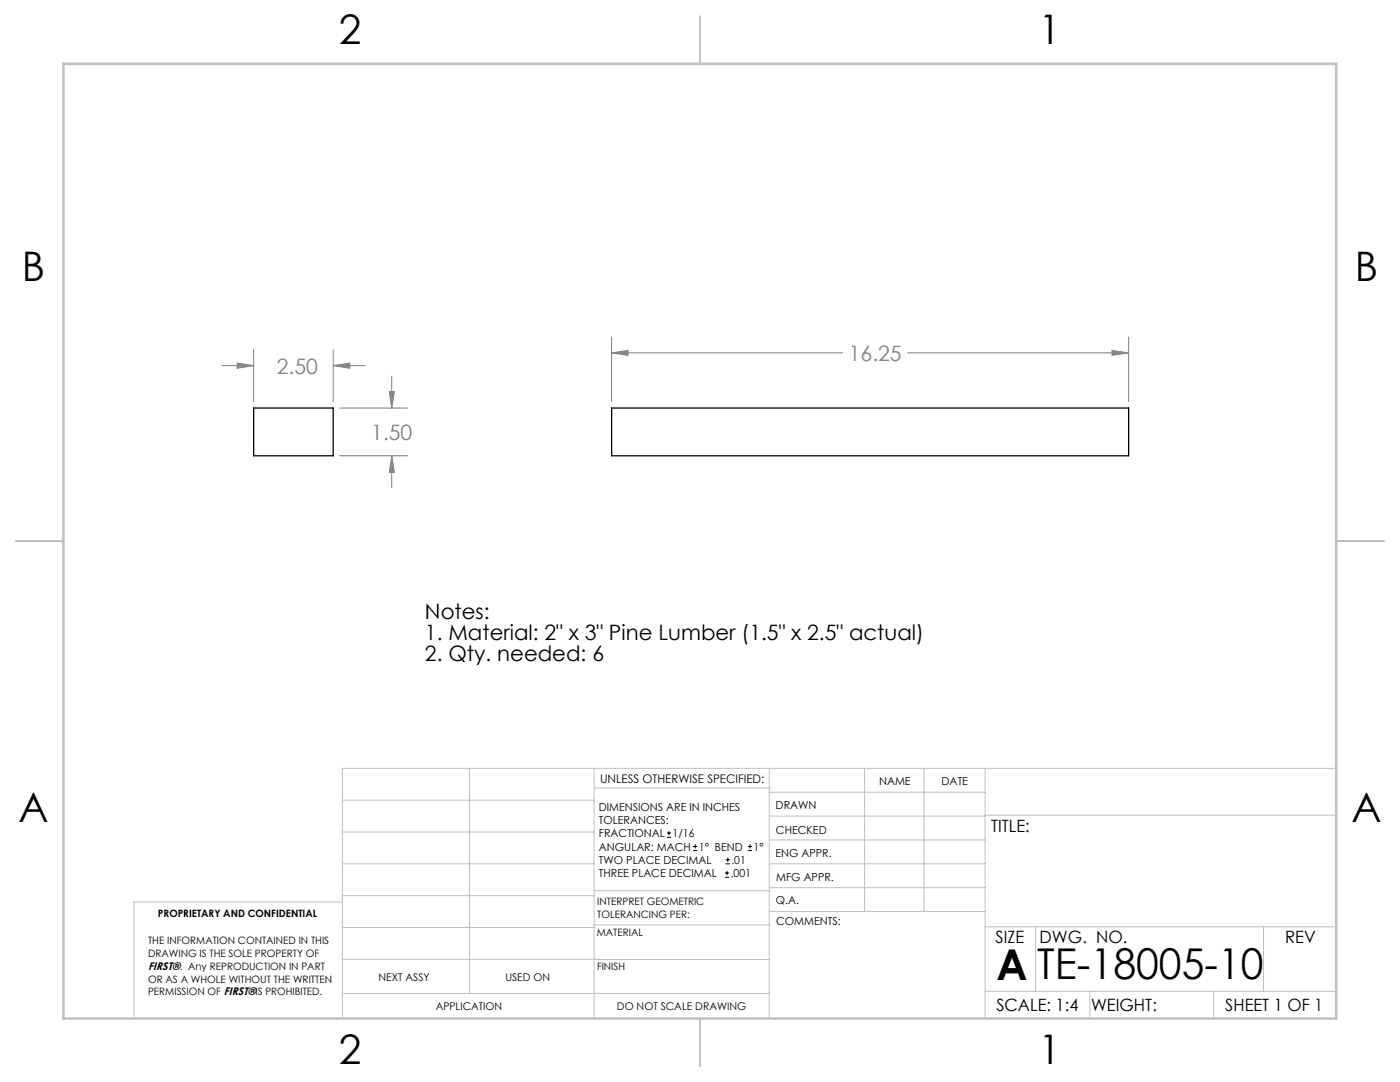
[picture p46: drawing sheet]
<svg xmlns="http://www.w3.org/2000/svg" width="279mm" height="216mm" viewBox="0 0 279 216" stroke-linecap="round" stroke-linejoin="round" font-family="sans-serif">
<defs><g id="words">
<g font-size="8.5">
<text x="198.9" y="195.5">A</text>
<text x="207" y="195.4">TE-18005-10</text>
</g>
<g font-size="8.1">
<text x="67.6" y="8.9">2</text>
<text x="207.3" y="8.9">1</text>
<text x="4.4" y="56.2">B</text>
<text x="270.4" y="56.2">B</text>
<text x="3.7" y="164.1">A</text>
<text x="269.7" y="164.1">A</text>
<text x="67.6" y="212.4">2</text>
<text x="207.3" y="212.4">1</text>
</g>
<g font-size="4.2" fill="#808080">
<text x="169.4" y="72">16.25</text>
<text x="55.3" y="74.5">2.50</text>
<text x="74.1" y="87.8">1.50</text>
</g>
<g font-size="4.2">
<text x="84.8" y="123.6">Notes:</text>
<text x="84.8" y="127.7">1. Material: 2&quot; x 3&quot; Pine Lumber (1.5&quot; x 2.5&quot; actual)</text>
<text x="84.8" y="131.9">2. Qty. needed: 6</text>
</g>
<g font-size="3.4">
<text x="197.8" y="166">TITLE:</text>
<text x="198.7" y="188.1">SIZE</text>
<text x="207.5" y="188.1">DWG. NO.</text>
<text x="256.5" y="188.2">REV</text>
<text x="198.8" y="201.7">SCALE: 1:4</text>
<text x="217.7" y="201.8">WEIGHT:</text>
<text x="244.5" y="201.7">SHEET 1 OF 1</text>
</g>
<text font-size="2.4" x="119.8" y="156.2">UNLESS OTHERWISE SPECIFIED:</text>
<g font-size="2.2">
<text x="119.5" y="161.8">DIMENSIONS ARE IN INCHES</text>
<text x="154.8" y="161.4">DRAWN</text>
<text x="175.4" y="156.6">NAME</text>
<text x="187.9" y="156.7">DATE</text>
<text x="119.5" y="164.4">TOLERANCES:</text>
<text x="119.5" y="167.1">FRACTIONAL</text>
<text x="134.2" y="167.1">1/16</text>
<text x="154.9" y="166.3">CHECKED</text>
<text x="119.5" y="172.4">TWO PLACE DECIMAL</text>
<text x="119.5" y="169.7">ANGULAR: MACH</text>
<text x="139.5" y="169.7">1° BEND</text>
<text x="146" y="172.4">.01</text>
<text x="150.4" y="169.7">1°</text>
<text x="154.8" y="171">ENG APPR.</text>
<text x="119.5" y="175">THREE PLACE DECIMAL</text>
<text x="145.8" y="175">.001</text>
<text x="154.9" y="175.7">MFG APPR.</text>
<text x="154.9" y="180.4">Q.A.</text>
<text x="154.9" y="184.6">COMMENTS:</text>
<text x="29.6" y="193.5">FIRST®. Any REPRODUCTION IN PART</text>
</g>
<g font-size="2.1">
<text x="75.5" y="195.7">NEXT ASSY</text>
<text x="100.9" y="195.7">USED ON</text>
<text x="86.9" y="201.5">APPLICATION</text>
<text x="123.1" y="201.6">DO NOT SCALE DRAWING</text>
</g>
<g font-size="2">
<text x="31.5" y="182.9">PROPRIETARY AND CONFIDENTIAL</text>
<text x="119.2" y="180.6">INTERPRET GEOMETRIC</text>
<text x="119.2" y="183.1">TOLERANCING PER:</text>
<text x="29.6" y="188.5">THE INFORMATION CONTAINED IN THIS</text>
<text x="29.6" y="191">DRAWING IS THE SOLE PROPERTY OF</text>
<text x="119.1" y="186.7">MATERIAL</text>
<text x="29.6" y="196.1">OR AS A WHOLE WITHOUT THE WRITTEN</text>
<text x="119.1" y="193.5">FINISH</text>
<text x="29.6" y="198.6">PERMISSION OF FIRST®IS PROHIBITED.</text>
</g>
</g></defs>
<g fill="none" stroke="#c0c0c0" stroke-width=".2">
<path d="M68.3 159.7h50.3M93.7 153.3v44.9M118.6 153.3v49.9M118.6 157.2h34.9M153.5 153.3v49.9M153.5 158.1h43.1M172.5 153.3v28.6M184.4 153.3v28.6M196.6 153.3v49.9M266.7 153.3h-198.4v49.9M68.3 178.7h50.3M68.3 172.4h50.3"/>
<path d="M68.3 166h50.3M68.3 180h-41.6v23.2M118.6 177.7h35M153.5 167.6h43.1M153.5 162.8h43.1M153.5 172.4h43.1M153.5 177.1h43.1M196.6 162.7h70.1M68.3 198.2h85.2M68.3 191.4l85.2 .1M68.3 185.1h50.3M118.6 184.6h35"/>
<path d="M153.6 181.9h43M196.6 197.8h70.1M196.6 184.9h70.1M206.7 184.9v12.9M217.5 197.8v5.4M242.2 197.8v5.4M252.2 184.9v12.9"/>
</g>
<path d="M139.7 3.2v9.5M3.1 107.9h9.6M266.7 107.9h9.5M139.7 203.2v9.6" fill="none" stroke="#c0c0c0" stroke-width=".25"/>
<path d="M12.7 12.7h254v190.5h-254z" fill="none" stroke="#c0c0c0" stroke-width=".5"/>
<g fill="none" stroke="#808080" stroke-width=".2">
<path d="M44.3 73h6.3M47.3 72.5l3.3 .5-3.3 .5zM50.6 69.8v10.4M66.5 73l3.3-.5v1zM66.5 69.8v10.4M66.5 73h6.3M77.7 78.1h1l-.5 3.3zM78.2 75.1v6.3M122.1 70.4l3.2-.5v1zM122.1 67.2v13M122.1 70.4h46.1M181.1 70.4h44.1"/>
<path d="M221.9 69.9l3.3 .5-3.3 .5zM225.2 67.2v13M67.8 90.9h13.6M67.8 81.4h13.6M78.2 90.9l.5 3.4h-1zM78.2 90.9v6.4"/>
</g>
<path d="M66.5 73l3.3-.5v1zM47.3 72.5l3.3 .5-3.3 .5zM78.2 90.9l.5 3.4h-1zM77.7 78.1h1l-.5 3.3zM122.1 70.4l3.2-.5v1zM221.9 69.9l3.3 .5-3.3 .5z" fill="#808080"/>
<path d="M50.6 81.4h15.9v9.5h-15.9zM122.1 81.4h103.1v9.5h-103.1z" fill="none" stroke="#000" stroke-width=".25"/>
<g fill="none" stroke="#000" stroke-width=".2">
<path d="M133.1 167.1h.8M133.1 166.2h.8M133.5 165.8v.9M138.3 169.7h.8M138.3 168.9h.8M138.7 168.5v.8M144.7 175h.8M144.7 174.2h.8M144.8 172.4h.9M144.8 171.6h.9M145.1 173.8v.8M145.2 171.1v.9"/>
<path d="M149.3 169.7h.8M149.3 168.9h.8M149.7 168.5v.8"/>
</g>
<use href="#words"/>
</svg>
